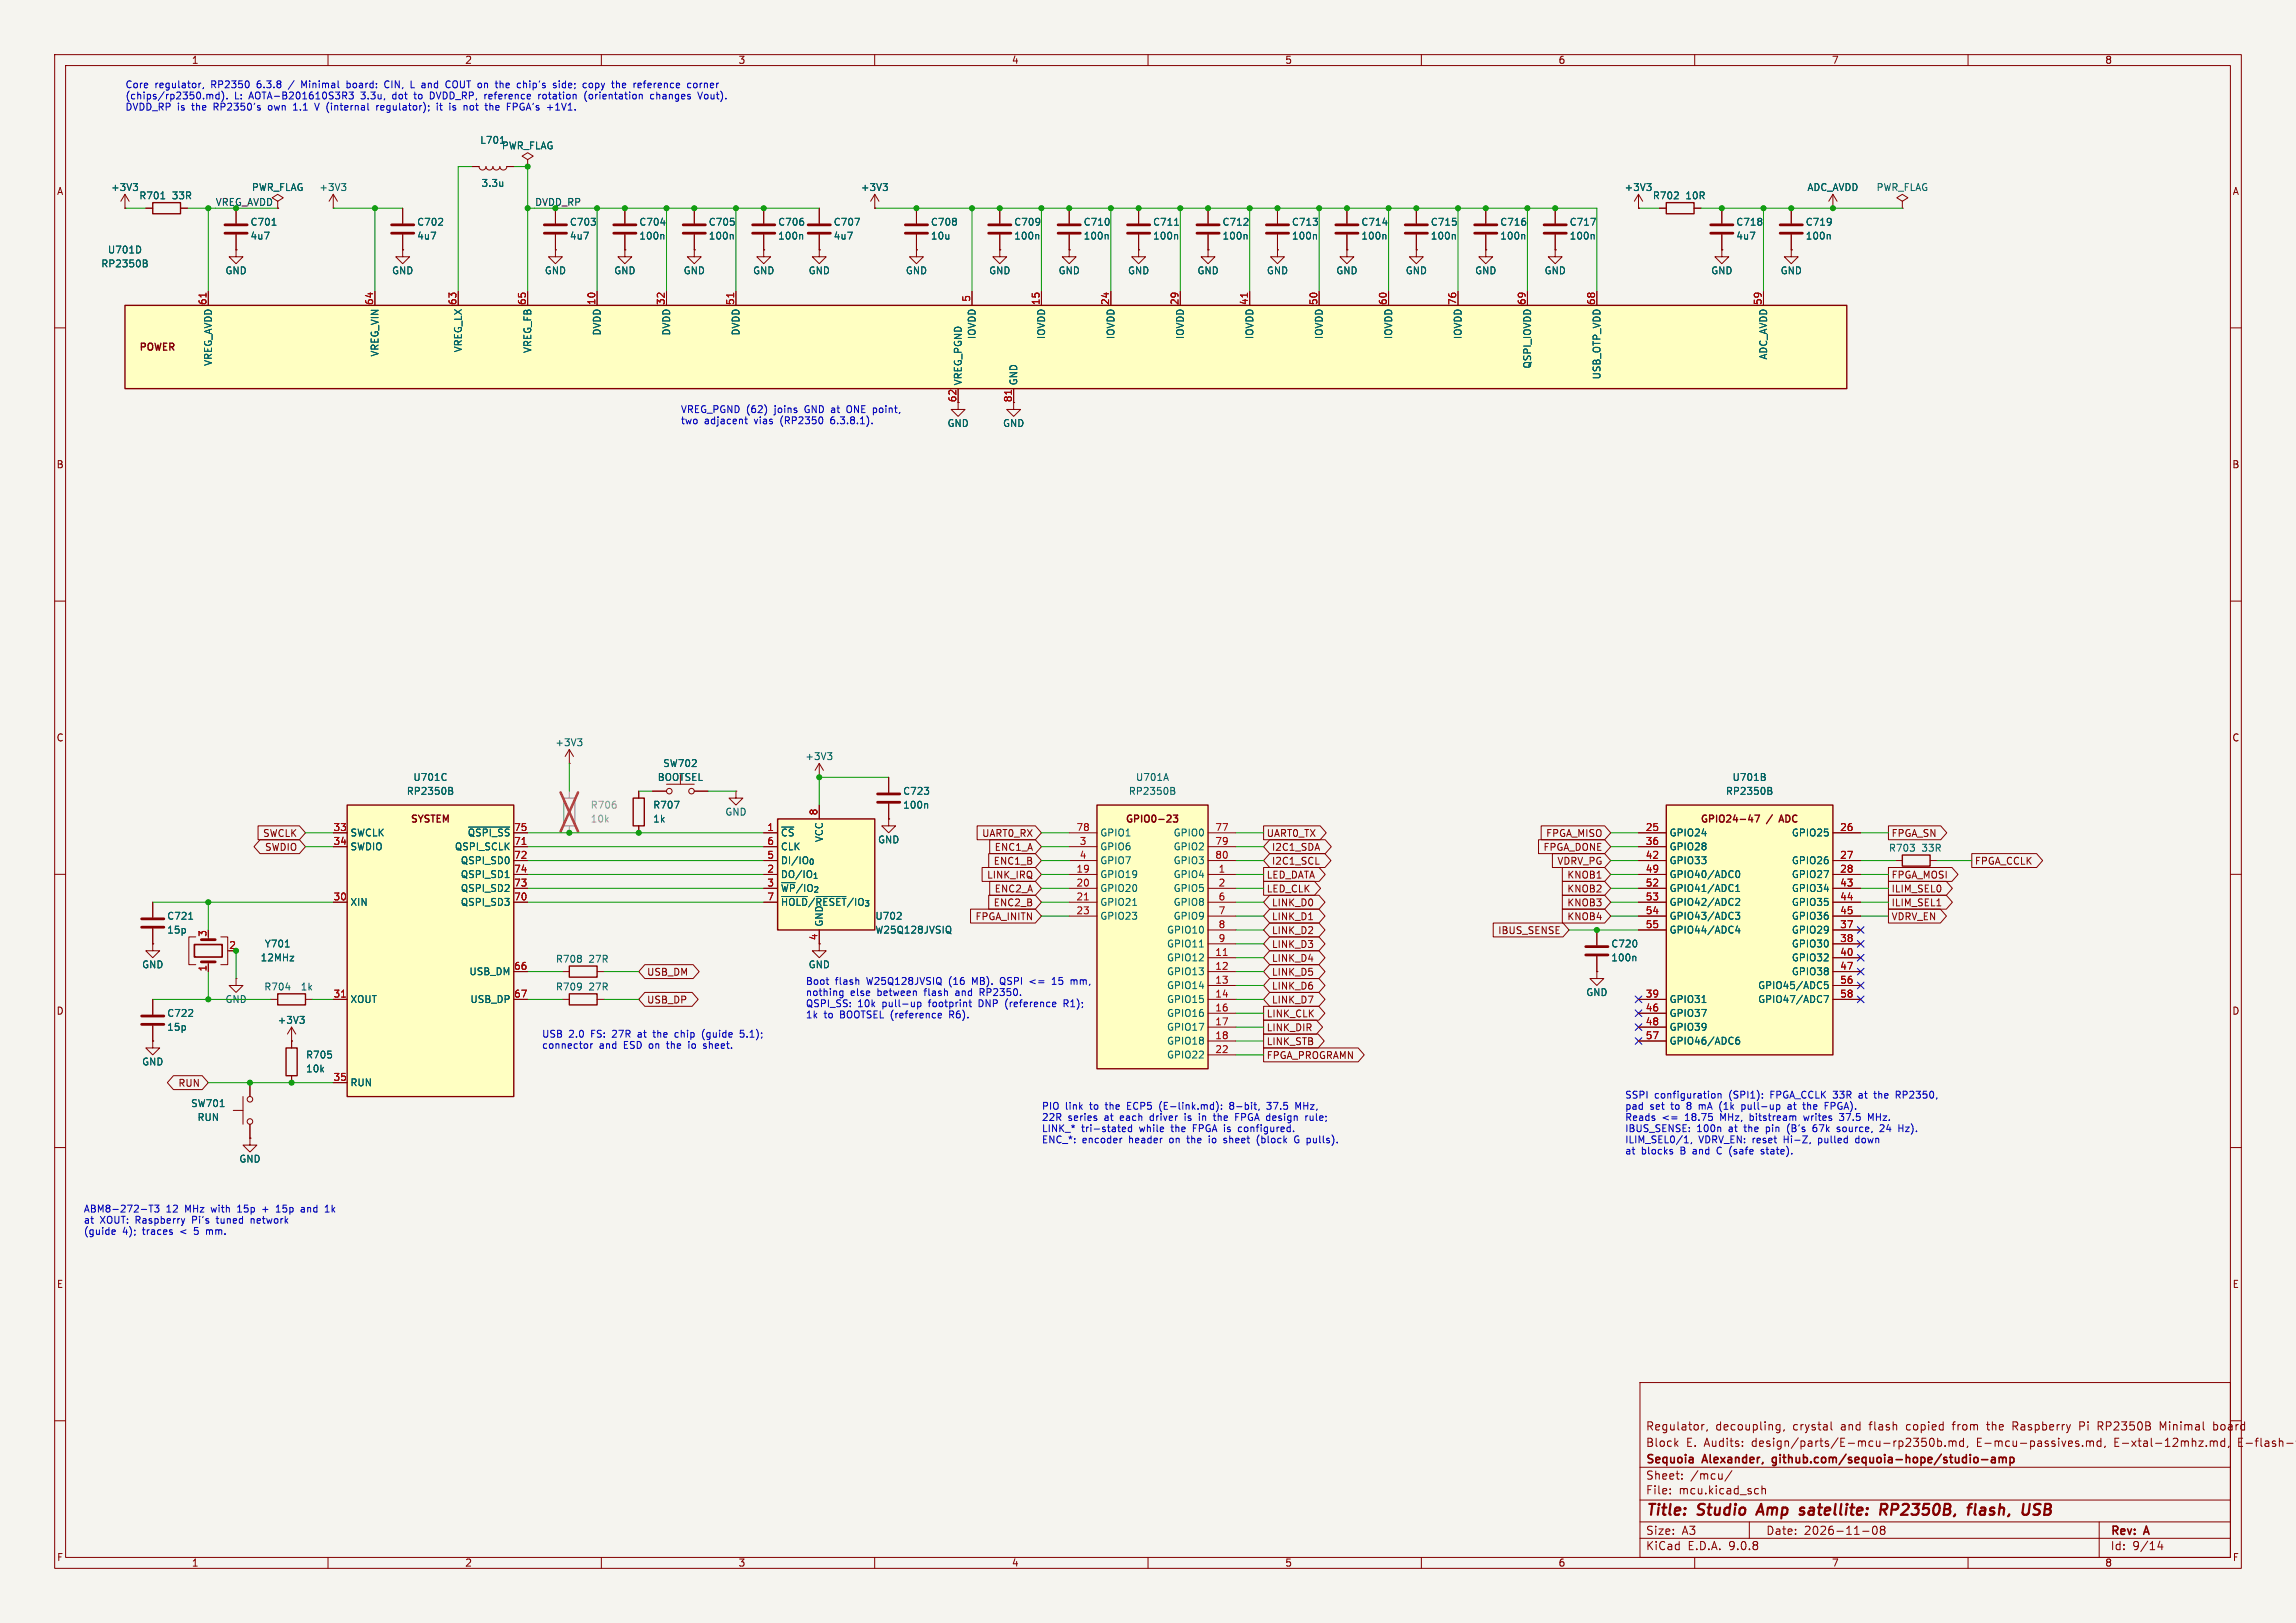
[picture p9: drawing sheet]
<svg xmlns="http://www.w3.org/2000/svg" width="420mm" height="297mm" viewBox="0 0 420 297" stroke-linecap="round" stroke-linejoin="round" font-family="sans-serif">
<defs><g id="words">
<g font-size="2.8" fill="#840000">
<text x="301" y="277.9">Title:</text>
<text x="310.6" y="277.9">Studio</text>
<text x="322.4" y="277.9">Amp</text>
<text x="330.9" y="277.9">satellite:</text>
<text x="346.4" y="277.9">RP2350B,</text>
<text x="363.3" y="277.9">flash,</text>
<text x="374" y="277.9">USB</text>
</g>
<g font-size="2.1" fill="#840000">
<text x="301" y="262">Regulator,</text>
<text x="313.8" y="262">decoupling,</text>
<text x="328" y="262">crystal</text>
<text x="336.9" y="262">and</text>
<text x="342.3" y="262">flash</text>
<text x="349.1" y="262">copied</text>
<text x="357.8" y="262">from</text>
<text x="364.2" y="262">the</text>
<text x="369" y="262">Raspberry</text>
<text x="381.4" y="262">Pi</text>
<text x="384.9" y="262">RP2350B</text>
<text x="396.4" y="262">Minimal</text>
<text x="406.4" y="262">board</text>
<text x="301" y="268.2">Sequoia</text>
<text x="301" y="265">Block</text>
<text x="308.4" y="265">E. Audits:</text>
<text x="311.6" y="268.2">Alexander,</text>
<text x="320.6" y="265">design/parts/E-mcu-rp2350b.md,</text>
<text x="324.9" y="268.2">github.com/sequoia-hope/studio-amp</text>
<text x="361.9" y="265">E-mcu-passives.md,</text>
<text x="387.2" y="265">E-xtal-12mhz.md,</text>
<text x="410" y="265">E-flash-w25</text>
<text x="301" y="273.7">File:</text>
<text x="301" y="271">Sheet:</text>
<text x="307.1" y="273.7">mcu.kicad_sch</text>
<text x="309.2" y="271">/mcu/</text>
<text x="301" y="281.1">Size:</text>
<text x="307.6" y="281.1">A3</text>
<text x="323" y="281.1">Date:</text>
<text x="330" y="281.1">2026-11-08</text>
<text x="386" y="281.3">Rev:</text>
<text x="392.4" y="281.3">A</text>
<text x="301" y="283.9">KiCad</text>
<text x="308.7" y="283.9">E.D.A.</text>
<text x="316.3" y="283.9">9.0.8</text>
<text x="386" y="283.9">Id:</text>
<text x="390.1" y="283.9">9/14</text>
</g>
<g font-size="1.8" fill="#840000">
<text x="35" y="11.9">1</text>
<text x="85" y="11.9">2</text>
<text x="135" y="11.9">3</text>
<text x="185" y="11.9">4</text>
<text x="235" y="11.9">5</text>
<text x="285" y="11.9">6</text>
<text x="335" y="11.9">7</text>
<text x="385" y="11.9">8</text>
<text x="10.3" y="35.9">A</text>
<text x="408.3" y="35.9">A</text>
<text x="25.4" y="64.5">POWER</text>
<text x="185.2" y="73.7" transform="rotate(-90 185.2 73.7)">81</text>
<text x="10.3" y="85.9">B</text>
<text x="408.2" y="85.9">B</text>
<text x="10.3" y="135.9">C</text>
<text x="408.2" y="135.9">C</text>
<text x="48" y="153.4">SWCLK</text>
<text x="48.4" y="155.9">SWDIO</text>
<text x="74.9" y="150.9">SYSTEM</text>
<text x="179.6" y="153.4">UART0_RX</text>
<text x="181.9" y="155.9">ENC1_A</text>
<text x="205.7" y="150.9">GPIO0-23</text>
<text x="231.6" y="153.4">UART0_TX</text>
<text x="232.6" y="155.9">I2C1_SDA</text>
<text x="282.2" y="155.9">FPGA_DONE</text>
<text x="282.7" y="153.4">FPGA_MISO</text>
<text x="310.9" y="150.9">GPIO24-47</text>
<text x="323.3" y="150.9">/</text>
<text x="326.1" y="150.9">ADC</text>
<text x="345.9" y="153.4">FPGA_SN</text>
<text x="180.5" y="161">LINK_IRQ</text>
<text x="181.7" y="158.4">ENC1_B</text>
<text x="231.6" y="161">LED_DATA</text>
<text x="232.6" y="158.4">I2C1_SCL</text>
<text x="284.8" y="158.4">VDRV_PG</text>
<text x="286.6" y="161">KNOB1</text>
<text x="345.9" y="161">FPGA_MOSI</text>
<text x="361.2" y="158.4">FPGA_CCLK</text>
<text x="181.7" y="166.1">ENC2_B</text>
<text x="181.9" y="163.5">ENC2_A</text>
<text x="231.6" y="163.5">LED_CLK</text>
<text x="232.6" y="166.1">LINK_D0</text>
<text x="286.6" y="166.1">KNOB3</text>
<text x="286.6" y="163.5">KNOB2</text>
<text x="345.9" y="163.5">ILIM_SEL0</text>
<text x="345.9" y="166.1">ILIM_SEL1</text>
<text x="178.3" y="168.6">FPGA_INITN</text>
<text x="232.6" y="168.6">LINK_D1</text>
<text x="232.6" y="173.7">LINK_D3</text>
<text x="232.6" y="171.1">LINK_D2</text>
<text x="274" y="171.1">IBUS_SENSE</text>
<text x="286.6" y="168.6">KNOB4</text>
<text x="345.9" y="168.6">VDRV_EN</text>
<text x="118.3" y="178.8">USB_DM</text>
<text x="232.6" y="176.2">LINK_D4</text>
<text x="232.6" y="178.8">LINK_D5</text>
<text x="10.3" y="185.9">D</text>
<text x="118.3" y="183.8">USB_DP</text>
<text x="232.6" y="181.3">LINK_D6</text>
<text x="232.6" y="183.8">LINK_D7</text>
<text x="408.2" y="185.9">D</text>
<text x="231.6" y="191.5">LINK_STB</text>
<text x="231.6" y="188.9">LINK_DIR</text>
<text x="231.6" y="186.4">LINK_CLK</text>
<text x="231.6" y="194">FPGA_PROGRAMN</text>
<text x="32.5" y="199.1">RUN</text>
<text x="10.3" y="235.9">E</text>
<text x="408.3" y="235.9">E</text>
<text x="10.3" y="285.9">F</text>
<text x="35" y="286.9">1</text>
<text x="85" y="286.9">2</text>
<text x="135" y="286.9">3</text>
<text x="185" y="286.9">4</text>
<text x="235" y="286.9">5</text>
<text x="285" y="286.9">6</text>
<text x="335" y="286.9">7</text>
<text x="385" y="286.9">8</text>
<text x="408.3" y="285.9">F</text>
</g>
<g font-size="1.8" fill="#0000c2">
<text x="22.9" y="16.3">Core</text>
<text x="28.3" y="16.3">regulator,</text>
<text x="38.7" y="16.3">RP2350</text>
<text x="47.3" y="16.3">6.3.8</text>
<text x="53.3" y="16.3">/</text>
<text x="55.8" y="16.3">Minimal</text>
<text x="64.3" y="16.3">board:</text>
<text x="71.5" y="16.3">CIN,</text>
<text x="76.4" y="16.3">L and</text>
<text x="83.3" y="16.3">COUT on</text>
<text x="92.8" y="16.3">the</text>
<text x="96.9" y="16.3">chip's</text>
<text x="103.7" y="16.3">side;</text>
<text x="109.4" y="16.3">copy</text>
<text x="114.9" y="16.3">the</text>
<text x="119" y="16.3">reference</text>
<text x="129.1" y="16.3">corner</text>
<text x="22.9" y="18.4">(chips/rp2350.md).</text>
<text x="22.9" y="20.4">DVDD_RP is</text>
<text x="35.2" y="20.4">the</text>
<text x="39.4" y="20.4">RP2350's</text>
<text x="42.9" y="18.4">L:</text>
<text x="45.7" y="18.4">AOTA-B201610S3R3</text>
<text x="49.6" y="20.4">own</text>
<text x="54.4" y="20.4">1.1</text>
<text x="58.6" y="20.4">V (internal</text>
<text x="66.3" y="18.4">3.3u,</text>
<text x="70.1" y="20.4">regulator);</text>
<text x="72.3" y="18.4">dot</text>
<text x="76.5" y="18.4">to</text>
<text x="79.5" y="18.4">DVDD_RP,</text>
<text x="81.4" y="20.4">it</text>
<text x="83.9" y="20.4">is</text>
<text x="86.7" y="20.4">not</text>
<text x="89.7" y="18.4">reference</text>
<text x="90.9" y="20.4">the</text>
<text x="95" y="20.4">FPGA's</text>
<text x="99.8" y="18.4">rotation</text>
<text x="102.6" y="20.4">+1V1.</text>
<text x="108.4" y="18.4">(orientation</text>
<text x="120.7" y="18.4">changes</text>
<text x="129.7" y="18.4">Vout).</text>
<text x="124.5" y="75.8">VREG_PGND (62)</text>
<text x="124.5" y="77.8">two</text>
<text x="128.8" y="77.8">adjacent</text>
<text x="138.1" y="77.8">vias</text>
<text x="141.8" y="75.8">joins</text>
<text x="143" y="77.8">(RP2350</text>
<text x="147.5" y="75.8">GND at</text>
<text x="152.4" y="77.8">6.3.8.1).</text>
<text x="155.6" y="75.8">ONE point,</text>
<text x="147.3" y="180.4">Boot</text>
<text x="147.3" y="182.5">nothing</text>
<text x="147.3" y="184.5">QSPI_SS:</text>
<text x="152.8" y="180.4">flash</text>
<text x="155.6" y="182.5">else</text>
<text x="156.9" y="184.5">10k</text>
<text x="158.7" y="180.4">W25Q128JVSIQ</text>
<text x="160.6" y="182.5">between</text>
<text x="161.5" y="184.5">pull-up</text>
<text x="169.4" y="182.5">flash</text>
<text x="170.2" y="184.5">footprint</text>
<text x="173.9" y="180.4">(16</text>
<text x="175.3" y="182.5">and</text>
<text x="178.3" y="180.4">MB).</text>
<text x="179.5" y="184.5">DNP</text>
<text x="179.9" y="182.5">RP2350.</text>
<text x="183.7" y="180.4">QSPI</text>
<text x="184.6" y="184.5">(reference</text>
<text x="189.2" y="180.4">&lt;=</text>
<text x="193.6" y="180.4">15</text>
<text x="195.5" y="184.5">R1);</text>
<text x="197.1" y="180.4">mm,</text>
<text x="99.1" y="190.1">USB</text>
<text x="104" y="190.1">2.0</text>
<text x="108.2" y="190.1">FS:</text>
<text x="112.3" y="190.1">27R</text>
<text x="117.2" y="190.1">at</text>
<text x="120.2" y="190.1">the</text>
<text x="124.3" y="190.1">chip</text>
<text x="129.5" y="190.1">(guide</text>
<text x="136.7" y="190.1">5.1);</text>
<text x="147.3" y="186.6">1k</text>
<text x="150.7" y="186.6">to</text>
<text x="153.8" y="186.6">BOOTSEL (reference</text>
<text x="174.1" y="186.6">R6).</text>
<text x="99.1" y="192.1">connector</text>
<text x="109.6" y="192.1">and</text>
<text x="114.2" y="192.1">ESD on</text>
<text x="122.5" y="192.1">the</text>
<text x="126.6" y="192.1">io</text>
<text x="129.5" y="192.1">sheet.</text>
<text x="190.5" y="203.3">PIO</text>
<text x="194.9" y="203.3">link</text>
<text x="199.5" y="203.3">to</text>
<text x="202.5" y="203.3">the</text>
<text x="206.7" y="203.3">ECP5</text>
<text x="212.7" y="203.3">(E-link.md):</text>
<text x="225.8" y="203.3">8-bit,</text>
<text x="232.9" y="203.3">37.5</text>
<text x="238.3" y="203.3">MHz,</text>
<text x="297.2" y="201.2">SSPI</text>
<text x="297.2" y="203.3">pad</text>
<text x="301.8" y="203.3">set</text>
<text x="302.6" y="201.2">configuration</text>
<text x="305.8" y="203.3">to</text>
<text x="308.9" y="203.3">8</text>
<text x="311.2" y="203.3">mA</text>
<text x="315.2" y="203.3">(1k</text>
<text x="316.4" y="201.2">(SPI1):</text>
<text x="319.4" y="203.3">pull-up</text>
<text x="324.2" y="201.2">FPGA_CCLK 33R</text>
<text x="328.1" y="203.3">at</text>
<text x="331.2" y="203.3">the</text>
<text x="335.3" y="203.3">FPGA).</text>
<text x="340.7" y="201.2">at</text>
<text x="343.8" y="201.2">the</text>
<text x="347.9" y="201.2">RP2350,</text>
<text x="190.5" y="205.3">22R</text>
<text x="190.5" y="207.4">LINK_*</text>
<text x="190.5" y="209.4">ENC_*:</text>
<text x="195.4" y="205.3">series</text>
<text x="197.8" y="207.4">tri-stated</text>
<text x="198" y="209.4">encoder</text>
<text x="202.2" y="205.3">at</text>
<text x="205.2" y="205.3">each</text>
<text x="206.6" y="209.4">header</text>
<text x="208.6" y="207.4">while</text>
<text x="210.8" y="205.3">driver</text>
<text x="214.2" y="209.4">on</text>
<text x="214.6" y="207.4">the</text>
<text x="217.4" y="205.3">is</text>
<text x="217.7" y="209.4">the</text>
<text x="218.7" y="207.4">FPGA is</text>
<text x="220.2" y="205.3">in</text>
<text x="221.8" y="209.4">io</text>
<text x="223.1" y="205.3">the</text>
<text x="224.7" y="209.4">sheet</text>
<text x="227.3" y="205.3">FPGA design</text>
<text x="227.4" y="207.4">configured.</text>
<text x="231" y="209.4">(block</text>
<text x="238.1" y="209.4">G pulls).</text>
<text x="240.5" y="205.3">rule;</text>
<text x="297.2" y="205.3">Reads</text>
<text x="297.2" y="207.4">IBUS_SENSE:</text>
<text x="297.2" y="209.4">ILIM_SEL0/1,</text>
<text x="304" y="205.3">&lt;=</text>
<text x="308.4" y="205.3">18.75</text>
<text x="310.4" y="207.4">100n</text>
<text x="310.7" y="209.4">VDRV_EN: reset</text>
<text x="315" y="205.3">MHz,</text>
<text x="316.3" y="207.4">at</text>
<text x="319.4" y="207.4">the</text>
<text x="320.6" y="205.3">bitstream</text>
<text x="323.5" y="207.4">pin</text>
<text x="326.6" y="209.4">Hi-Z,</text>
<text x="327.6" y="207.4">(B's</text>
<text x="330.7" y="205.3">writes</text>
<text x="332.5" y="207.4">67k</text>
<text x="333.1" y="209.4">pulled</text>
<text x="337.1" y="207.4">source,</text>
<text x="337.4" y="205.3">37.5</text>
<text x="340.1" y="209.4">down</text>
<text x="342.8" y="205.3">MHz.</text>
<text x="345.2" y="207.4">24</text>
<text x="348.8" y="207.4">Hz).</text>
<text x="297.2" y="211.5">at</text>
<text x="300.2" y="211.5">blocks</text>
<text x="307.5" y="211.5">B</text>
<text x="309.9" y="211.5">and</text>
<text x="314.6" y="211.5">C (safe</text>
<text x="323" y="211.5">state).</text>
<text x="15.2" y="222.1">ABM8-272-T3</text>
<text x="15.2" y="224.1">at</text>
<text x="15.2" y="226.2">(guide</text>
<text x="18.3" y="224.1">XOUT: Raspberry</text>
<text x="22.4" y="226.2">4);</text>
<text x="26.2" y="226.2">traces</text>
<text x="30.4" y="222.1">12</text>
<text x="33.3" y="226.2">&lt;</text>
<text x="34" y="222.1">MHz</text>
<text x="35.4" y="224.1">Pi's</text>
<text x="36" y="226.2">5</text>
<text x="38.4" y="226.2">mm.</text>
<text x="39" y="222.1">with</text>
<text x="40.1" y="224.1">tuned</text>
<text x="43.9" y="222.1">15p</text>
<text x="46.6" y="224.1">network</text>
<text x="48.7" y="222.1">+</text>
<text x="51.4" y="222.1">15p</text>
<text x="56.2" y="222.1">and</text>
<text x="60.8" y="222.1">1k</text>
</g>
<g font-size="1.8" fill="#006464">
<text x="87.7" y="26.5">L701</text>
<text x="91.7" y="27.5">PWR_FLAG</text>
<text x="20.2" y="35.2">+3V3</text>
<text x="46" y="35.2">PWR_FLAG</text>
<text x="58.3" y="35.2">+3V3</text>
<text x="88" y="34.4">3.3u</text>
<text x="157.4" y="35.2">+3V3</text>
<text x="297.1" y="35.2">+3V3</text>
<text x="330.5" y="35.2">ADC_AVDD</text>
<text x="343.2" y="35.2">PWR_FLAG</text>
<text x="25.4" y="36.7">R701</text>
<text x="31.3" y="36.7">33R</text>
<text x="45.7" y="41.5">C701</text>
<text x="76.2" y="41.5">C702</text>
<text x="104.1" y="41.5">C703</text>
<text x="116.8" y="41.5">C704</text>
<text x="129.5" y="41.5">C705</text>
<text x="142.2" y="41.5">C706</text>
<text x="152.4" y="41.5">C707</text>
<text x="170.2" y="41.5">C708</text>
<text x="185.4" y="41.5">C709</text>
<text x="198.1" y="41.5">C710</text>
<text x="210.8" y="41.5">C711</text>
<text x="223.5" y="41.5">C712</text>
<text x="236.2" y="41.5">C713</text>
<text x="248.9" y="41.5">C714</text>
<text x="261.6" y="41.5">C715</text>
<text x="274.3" y="41.5">C716</text>
<text x="287" y="41.5">C717</text>
<text x="302.2" y="36.7">R702</text>
<text x="308.2" y="36.7">10R</text>
<text x="317.5" y="41.5">C718</text>
<text x="330.2" y="41.5">C719</text>
<text x="19.6" y="46.6">U701D</text>
<text x="45.7" y="44">4u7</text>
<text x="76.2" y="44">4u7</text>
<text x="104.1" y="44">4u7</text>
<text x="116.8" y="44">100n</text>
<text x="129.5" y="44">100n</text>
<text x="142.2" y="44">100n</text>
<text x="152.4" y="44">4u7</text>
<text x="170.2" y="44">10u</text>
<text x="185.4" y="44">100n</text>
<text x="198.1" y="44">100n</text>
<text x="210.8" y="44">100n</text>
<text x="223.5" y="44">100n</text>
<text x="236.2" y="44">100n</text>
<text x="248.9" y="44">100n</text>
<text x="261.6" y="44">100n</text>
<text x="274.3" y="44">100n</text>
<text x="287" y="44">100n</text>
<text x="317.5" y="44">4u7</text>
<text x="330.2" y="44">100n</text>
<text x="18.4" y="49.1">RP2350B</text>
<text x="41.1" y="50.4">GND</text>
<text x="71.6" y="50.4">GND</text>
<text x="99.6" y="50.4">GND</text>
<text x="112.3" y="50.4">GND</text>
<text x="125" y="50.4">GND</text>
<text x="137.7" y="50.4">GND</text>
<text x="147.8" y="50.4">GND</text>
<text x="165.6" y="50.4">GND</text>
<text x="180.8" y="50.4">GND</text>
<text x="193.5" y="50.4">GND</text>
<text x="206.2" y="50.4">GND</text>
<text x="218.9" y="50.4">GND</text>
<text x="231.6" y="50.4">GND</text>
<text x="244.3" y="50.4">GND</text>
<text x="257" y="50.4">GND</text>
<text x="269.7" y="50.4">GND</text>
<text x="282.4" y="50.4">GND</text>
<text x="312.9" y="50.4">GND</text>
<text x="325.6" y="50.4">GND</text>
<text x="69.4" y="65.4" transform="rotate(-90 69.4 65.4)">VREG_VIN</text>
<text x="84.7" y="64.6" transform="rotate(-90 84.7 64.6)">VREG_LX</text>
<text x="97.4" y="64.7" transform="rotate(-90 97.4 64.7)">VREG_FB</text>
<text x="110.1" y="61.5" transform="rotate(-90 110.1 61.5)">DVDD</text>
<text x="122.8" y="61.5" transform="rotate(-90 122.8 61.5)">DVDD</text>
<text x="135.5" y="61.5" transform="rotate(-90 135.5 61.5)">DVDD</text>
<text x="178.7" y="62.2" transform="rotate(-90 178.7 62.2)">IOVDD</text>
<text x="191.4" y="62.2" transform="rotate(-90 191.4 62.2)">IOVDD</text>
<text x="204.1" y="62.2" transform="rotate(-90 204.1 62.2)">IOVDD</text>
<text x="216.8" y="62.2" transform="rotate(-90 216.8 62.2)">IOVDD</text>
<text x="229.5" y="62.2" transform="rotate(-90 229.5 62.2)">IOVDD</text>
<text x="242.2" y="62.2" transform="rotate(-90 242.2 62.2)">IOVDD</text>
<text x="254.9" y="62.2" transform="rotate(-90 254.9 62.2)">IOVDD</text>
<text x="267.6" y="62.2" transform="rotate(-90 267.6 62.2)">IOVDD</text>
<text x="323.4" y="65.9" transform="rotate(-90 323.4 65.9)">ADC_AVDD</text>
<text x="39" y="67.1" transform="rotate(-90 39 67.1)">VREG_AVDD</text>
<text x="176.1" y="70.6" transform="rotate(-90 176.1 70.6)">VREG_PGND</text>
<text x="186.3" y="70.6" transform="rotate(-90 186.3 70.6)">GND</text>
<text x="280.3" y="67.5" transform="rotate(-90 280.3 67.5)">QSPI_IOVDD</text>
<text x="293" y="69.5" transform="rotate(-90 293 69.5)">USB_OTP_VDD</text>
<text x="173.2" y="78.3">GND</text>
<text x="183.4" y="78.3">GND</text>
<text x="101.5" y="136.8">+3V3</text>
<text x="75.5" y="143.1">U701C</text>
<text x="120.2" y="143.1">BOOTSEL</text>
<text x="121.2" y="140.6">SW702</text>
<text x="147.2" y="139.3">+3V3</text>
<text x="207.7" y="143.1">U701A</text>
<text x="316.8" y="143.1">U701B</text>
<text x="74.3" y="145.6">RP2350B</text>
<text x="119.4" y="148.2">R707</text>
<text x="132.6" y="149.5">GND</text>
<text x="165.1" y="145.6">C723</text>
<text x="165.1" y="148.2">100n</text>
<text x="206.4" y="145.6">RP2350B</text>
<text x="315.6" y="145.6">RP2350B</text>
<text x="64" y="153.3">SWCLK</text>
<text x="64" y="155.8">SWDIO</text>
<text x="83.1" y="155.8">QSPI_SCLK</text>
<text x="85.5" y="153.3">~{QSPI_SS}</text>
<text x="119.4" y="150.7">1k</text>
<text x="142.7" y="153.3">~{CS}</text>
<text x="142.7" y="155.8">CLK</text>
<text x="150.7" y="154.2" transform="rotate(-90 150.7 154.2)">VCC</text>
<text x="160.5" y="154.5">GND</text>
<text x="201.2" y="153.3">GPIO1</text>
<text x="201.2" y="155.8">GPIO6</text>
<text x="214.6" y="153.3">GPIO0</text>
<text x="214.6" y="155.8">GPIO2</text>
<text x="305.3" y="153.3">GPIO24</text>
<text x="305.3" y="155.8">GPIO28</text>
<text x="327.7" y="153.3">GPIO25</text>
<text x="84.2" y="158.3">QSPI_SD0</text>
<text x="84.2" y="160.9">QSPI_SD1</text>
<text x="142.7" y="158.3">DI/IO_{0}</text>
<text x="142.7" y="160.9">DO/IO_{1}</text>
<text x="201.2" y="158.3">GPIO7</text>
<text x="201.2" y="160.9">GPIO19</text>
<text x="214.6" y="158.3">GPIO3</text>
<text x="214.6" y="160.9">GPIO4</text>
<text x="305.3" y="158.3">GPIO33</text>
<text x="305.3" y="160.9">GPIO40/ADC0</text>
<text x="327.7" y="158.3">GPIO26</text>
<text x="327.7" y="160.9">GPIO27</text>
<text x="345.4" y="156.1">R703</text>
<text x="351.4" y="156.1">33R</text>
<text x="64" y="166">XIN</text>
<text x="84.2" y="163.4">QSPI_SD2</text>
<text x="84.2" y="166">QSPI_SD3</text>
<text x="142.7" y="163.4">~{WP}/IO_{2}</text>
<text x="142.7" y="166">~{HOLD}/~{RESET}/IO_{3}</text>
<text x="201.2" y="163.4">GPIO20</text>
<text x="201.2" y="166">GPIO21</text>
<text x="214.6" y="163.4">GPIO5</text>
<text x="214.6" y="166">GPIO8</text>
<text x="305.3" y="163.4">GPIO41/ADC1</text>
<text x="305.3" y="166">GPIO42/ADC2</text>
<text x="327.7" y="163.4">GPIO34</text>
<text x="327.7" y="166">GPIO35</text>
<text x="30.5" y="168.5">C721</text>
<text x="30.5" y="171">15p</text>
<text x="48.3" y="173.6">Y701</text>
<text x="150.7" y="169.7" transform="rotate(-90 150.7 169.7)">GND</text>
<text x="160" y="168.5">U702</text>
<text x="160" y="171">W25Q128JVSIQ</text>
<text x="201.2" y="168.5">GPIO23</text>
<text x="213.4" y="171">GPIO10</text>
<text x="213.4" y="173.6">GPIO11</text>
<text x="214.6" y="168.5">GPIO9</text>
<text x="294.6" y="173.6">C720</text>
<text x="305.3" y="168.5">GPIO43/ADC3</text>
<text x="305.3" y="171">GPIO44/ADC4</text>
<text x="327.7" y="168.5">GPIO36</text>
<text x="327.7" y="171">GPIO29</text>
<text x="327.7" y="173.6">GPIO30</text>
<text x="25.9" y="177.4">GND</text>
<text x="47.6" y="176.1">12MHz</text>
<text x="85.8" y="178.7">USB_DM</text>
<text x="101.6" y="176.4">R708</text>
<text x="107.5" y="176.4">27R</text>
<text x="147.8" y="177.4">GND</text>
<text x="213.4" y="176.1">GPIO12</text>
<text x="213.4" y="178.7">GPIO13</text>
<text x="294.6" y="176.1">100n</text>
<text x="327.7" y="176.1">GPIO32</text>
<text x="327.7" y="178.7">GPIO38</text>
<text x="41.1" y="183.7">GND</text>
<text x="48.2" y="181.5">R704</text>
<text x="54.9" y="181.5">1k</text>
<text x="64" y="183.7">XOUT</text>
<text x="86" y="183.7">USB_DP</text>
<text x="101.6" y="181.5">R709</text>
<text x="107.5" y="181.5">27R</text>
<text x="213.4" y="181.2">GPIO14</text>
<text x="213.4" y="183.7">GPIO15</text>
<text x="290.1" y="182.5">GND</text>
<text x="305.3" y="183.7">GPIO31</text>
<text x="321.5" y="181.2">GPIO45/ADC5</text>
<text x="321.5" y="183.7">GPIO47/ADC7</text>
<text x="30.5" y="186.3">C722</text>
<text x="30.5" y="188.8">15p</text>
<text x="50.7" y="187.6">+3V3</text>
<text x="213.4" y="186.3">GPIO16</text>
<text x="213.4" y="188.8">GPIO17</text>
<text x="213.4" y="191.4">GPIO18</text>
<text x="305.3" y="186.3">GPIO37</text>
<text x="305.3" y="188.8">GPIO39</text>
<text x="305.3" y="191.4">GPIO46/ADC6</text>
<text x="25.9" y="195.2">GND</text>
<text x="55.9" y="193.9">R705</text>
<text x="55.9" y="196.4">10k</text>
<text x="213.4" y="193.9">GPIO22</text>
<text x="34.9" y="202.8">SW701</text>
<text x="64" y="199">RUN</text>
<text x="36" y="205.3">RUN</text>
<text x="43.7" y="213">GND</text>
</g>
<g font-size="1.8" fill="#009600">
<text x="39.4" y="37.8">VREG_AVDD</text>
<text x="97.8" y="37.8">DVDD_RP</text>
</g>
<g font-size="1.8" fill="#a90000">
<text x="37.8" y="55.9" transform="rotate(-90 37.8 55.9)">61</text>
<text x="68.3" y="55.9" transform="rotate(-90 68.3 55.9)">64</text>
<text x="83.6" y="55.9" transform="rotate(-90 83.6 55.9)">63</text>
<text x="96.3" y="55.9" transform="rotate(-90 96.3 55.9)">65</text>
<text x="109" y="55.9" transform="rotate(-90 109 55.9)">10</text>
<text x="121.7" y="55.9" transform="rotate(-90 121.7 55.9)">32</text>
<text x="134.4" y="55.9" transform="rotate(-90 134.4 55.9)">51</text>
<text x="177.5" y="55.3" transform="rotate(-90 177.5 55.3)">5</text>
<text x="190.2" y="55.9" transform="rotate(-90 190.2 55.9)">15</text>
<text x="202.9" y="55.9" transform="rotate(-90 202.9 55.9)">24</text>
<text x="215.6" y="55.9" transform="rotate(-90 215.6 55.9)">29</text>
<text x="228.3" y="55.9" transform="rotate(-90 228.3 55.9)">41</text>
<text x="241" y="55.9" transform="rotate(-90 241 55.9)">50</text>
<text x="253.7" y="55.9" transform="rotate(-90 253.7 55.9)">60</text>
<text x="266.4" y="55.9" transform="rotate(-90 266.4 55.9)">76</text>
<text x="279.1" y="55.9" transform="rotate(-90 279.1 55.9)">69</text>
<text x="291.8" y="55.9" transform="rotate(-90 291.8 55.9)">68</text>
<text x="322.3" y="55.9" transform="rotate(-90 322.3 55.9)">59</text>
<text x="175" y="73.7" transform="rotate(-90 175 73.7)">62</text>
<text x="149.6" y="149.3" transform="rotate(-90 149.6 149.3)">8</text>
<text x="60.9" y="152.1">33</text>
<text x="60.9" y="154.7">34</text>
<text x="93.9" y="152.1">75</text>
<text x="93.9" y="154.7">71</text>
<text x="140.3" y="152.1">1</text>
<text x="140.3" y="154.7">6</text>
<text x="196.8" y="152.1">78</text>
<text x="197.4" y="154.7">3</text>
<text x="222.2" y="152.1">77</text>
<text x="222.2" y="154.7">79</text>
<text x="300.9" y="152.1">25</text>
<text x="300.9" y="154.7">36</text>
<text x="336.5" y="152.1">26</text>
<text x="93.9" y="157.2">72</text>
<text x="93.9" y="159.8">74</text>
<text x="140.3" y="157.2">5</text>
<text x="140.3" y="159.8">2</text>
<text x="196.8" y="159.8">19</text>
<text x="197.4" y="157.2">4</text>
<text x="222.2" y="157.2">80</text>
<text x="222.8" y="159.8">1</text>
<text x="300.9" y="157.2">42</text>
<text x="300.9" y="159.8">49</text>
<text x="336.5" y="157.2">27</text>
<text x="336.5" y="159.8">28</text>
<text x="60.9" y="164.8">30</text>
<text x="93.9" y="162.3">73</text>
<text x="93.9" y="164.8">70</text>
<text x="140.3" y="162.3">3</text>
<text x="140.3" y="164.8">7</text>
<text x="196.8" y="162.3">20</text>
<text x="196.8" y="164.8">21</text>
<text x="196.8" y="167.4">23</text>
<text x="222.8" y="162.3">2</text>
<text x="222.8" y="164.8">6</text>
<text x="222.8" y="167.4">7</text>
<text x="300.9" y="162.3">52</text>
<text x="300.9" y="164.8">53</text>
<text x="300.9" y="167.4">54</text>
<text x="336.5" y="162.3">43</text>
<text x="336.5" y="164.8">44</text>
<text x="336.5" y="167.4">45</text>
<text x="37.8" y="171.5" transform="rotate(-90 37.8 171.5)">3</text>
<text x="41.8" y="173.7">2</text>
<text x="149.6" y="172.2" transform="rotate(-90 149.6 172.2)">4</text>
<text x="222.8" y="169.9">8</text>
<text x="222.8" y="172.5">9</text>
<text x="300.9" y="169.9">55</text>
<text x="336.5" y="169.9">37</text>
<text x="336.5" y="172.5">38</text>
<text x="37.8" y="177.9" transform="rotate(-90 37.8 177.9)">1</text>
<text x="93.9" y="177.5">66</text>
<text x="222.2" y="175">11</text>
<text x="222.2" y="177.5">12</text>
<text x="336.5" y="175">40</text>
<text x="336.5" y="177.5">47</text>
<text x="60.9" y="182.6">31</text>
<text x="93.9" y="182.6">67</text>
<text x="222.2" y="180.1">13</text>
<text x="222.2" y="182.6">14</text>
<text x="222.2" y="185.2">16</text>
<text x="300.9" y="182.6">39</text>
<text x="300.9" y="185.2">46</text>
<text x="336.5" y="180.1">56</text>
<text x="336.5" y="182.6">58</text>
<text x="222.2" y="187.7">17</text>
<text x="222.2" y="190.2">18</text>
<text x="300.9" y="187.7">48</text>
<text x="300.9" y="190.2">57</text>
<text x="60.9" y="197.9">35</text>
<text x="222.2" y="192.8">22</text>
</g>
<g font-size="1.8" fill="#939391">
<text x="108" y="148.2">R706</text>
<text x="108" y="150.7">10k</text>
</g>
</g></defs>
<path d="M0 0h420v297h-420z" fill="#f5f4ef" stroke="#f5f4ef" stroke-width=".18"/>
<g fill="none" stroke="#840000" stroke-width=".18">
<path d="M10 10h400v277h-400zM12 12h396v273h-396zM60 10v2M110 10v2M160 10v2M210 10v2M260 10v2M310 10v2M360 10v2M10 60h2M408 60h2M10 110h2"/>
<path d="M408 110h2M10 160h2M162.6 149.9v1.2h1.2l-1.2 1.3-1.3-1.3h1.3M162.6 149.9h.1M162.6 142.2v2.8M162.6 147.1v2.8M408 160h2M102.9 177.8h1.2M109.2 177.8h1.3M292.1 170.2v2.8M292.1 175v2.8M10 210h2"/>
<path d="M408 210h2M300 253h108v32h-108zM10 260h2M300 278.5h108M300 274.5h108M300 268.5h108M305.5 273.2v.2M305.5 272.5v.1M306.5 264.1l.4 .6M306.9 263.7l-.5 .6M307.7 270.5v.2M307.7 269.8v.1"/>
<path d="M311.3 260.7v1M311.7 260.7l-.3 .1-.1 .2M312.3 261.6l-.1 .3M316.8 269.1l-1.3 1.9M318.7 264.5v.2M318.7 263.8v.1M320 278.5v3M321.2 272.4l.5 .1M321.7 273.3l-.5 .1M322.3 272.5l.2-.1 .4 .1v.9M322.3 271.9v1.5M325 260.8h.6"/>
<path d="M325 261.6h.6M325.6 260.7v1.2l-.3 .3-.4-.1M326.4 261.6l-.2 .3M334.9 260.2v1.3l.3 .2M342.7 279.4l.2-.1a.8 .8 0 0 1 .5 .7 .8 .8 0 0 1-.5 .8l-.2-.2-.2-.4zM344.2 279.9l-.3-.3 .3-.3 .5 .1 .1 .2-.3 .3M344.2 279.9l-.3 .3 .1 .4 .2 .2 .5-.1 .1-.2-.1-.4-.2-.2M344.2 279.9h.3M352.3 263.2h-.7l-.1 .7 .2-.1h.5l.2 .2-.1 .5-.2 .2-.6-.2M353.1 263.3l.2-.1a.8 .8 0 0 1 .5 .7 .8 .8 0 0 1-.5 .8l-.2-.2-.2-.4zM354.4 263.8l.5-.1 .3 .3v.4l-.2 .2h-.6M354.4 263.2v1.5"/>
<path d="M355.8 264.5v.2M356.5 263.8l.4-.1 .3 .2M356.5 263.7v1M357.2 263.9l.2-.2 .3 .1 .1 .9M357.2 263.9v.8M359.2 263.8l-.5-.1-.3 .3v.4l.2 .2h.6M359.2 263.2v1.5M359.9 264.6l-.1 .3M363.4 260.7h.5M368.2 261h.6M368.8 260.2h-.6v1.5M380.4 261h.6"/>
<path d="M381 260.2h-.6v1.5M381.7 263.8l.4-.1 .2 .2M381.7 263.7v1M382.3 263.9l.2-.2 .4 .1v.9M382.3 263.9v.8M383.8 260.2h.6M383.8 261h.6M384 278.5v6.5M384.2 261l.5 .7M384.3 263.8l-.4-.1-.3 .3v.4l.1 .2h.6M384.3 263.2v1.5M385.1 264.6l-.2 .3"/>
<path d="M396.2 260.2l-.5 1.1-.5-1.1v1.5M404.3 263.8l.4-.1 .2 .2M404.3 263.7v1M404.9 263.9l.3-.2 .3 .1 .1 .9M404.9 263.9v.8M404.9 260.2v1.5M404.9 260.8l.5-.1 .3 .3v.4l-.2 .2h-.6M406.9 263.8l-.4-.1-.3 .3v.4l.2 .2h.5M406.9 263.2v1.5M407.7 264.6l-.1 .3M60 285v2M110 285v2"/>
<path d="M160 285v2M210 285v2M260 285v2M300 281.5h108M310 285v2M340.7 280.2h1.2M360 285v2M395.1 282l-.4 1.1h1M395.4 282.6v1"/>
</g>
<path d="M322.2 275.2l-1 2M329.5 276.5l.5 .1v.3l-.3 .3h-.4M329.6 275.9l.5 .1M344 276.3h.8a.55 .55 0 0 0 .4-.5 .55 .55 0 0 0-.3-.6h-.7l-.3 2M344.5 276.3l.5 .9M359.9 275.9h.7M360.7 275.2l-.4 .1-.1 .2-.2 1.7M361.4 275.2l-.2 1.7 .2 .3M362.5 275.9l-.2 .1M363 276.4h-.5a.4 .4 0 0 0-.4 .4 .4 .4 0 0 0 .3 .4h.5M373.3 275.3a.85 .85 0 0 0-1.1 .1 .45 .45 0 0 0 .2 .8l.4 .1a.49 .49 0 0 1 .3 .5 .49 .49 0 0 1-.4 .4l-.8-.1" fill="none" stroke="#840000" stroke-width=".4"/>
<path d="M324.3 266.8v.7M362.5 267.1h1.1M364.3 266.8h.6l.1 .9M365 267l-.5 .1a.29 .29 0 0 0-.3 .3 .29 .29 0 0 0 .3 .3l.5-.1M365.7 266.8l.4-.1 .2 .2M365.7 266.7v1M366.3 266.9l.2-.2 .4 .1 .1 .9M366.3 266.9v.8M367.7 266.8l.4-.1 .3 .3v.4l-.1 .2h-.6M367.7 266.7v1.5" fill="none" stroke="#840000" stroke-width=".3"/>
<path d="M160.5 145.3h4.1M160.5 146.8h4.1M290.1 173.2h4M290.1 174.8h4" fill="none" stroke="#840000" stroke-width=".51"/>
<path d="M169.5 147.1l.2 .1v.7M299 175l.2 .2v.6" fill="none" stroke="#006464" stroke-width=".18"/>
<path d="M104.1 176.8h5.1v2h-5.1z" fill="none" stroke="#840000" stroke-width=".25"/>
<path d="M142.2 149.9h17.8v20.3h-17.8z" fill="#ffffc2"/>
<path d="M115.8 146.1h2.1v5h-2.1zM142.2 149.9h17.8v20.3h-17.8zM348 156.5h5.1v2h-5.1zM104.1 181.9h5.1v2h-5.1z" fill="none" stroke="#840000" stroke-width=".25"/>
<g fill="none" stroke="#840000" stroke-width=".18">
<path d="M139.7 38.1v2.8M149.9 38.1v2.8M160 38.1h.1M160 35.6l-.7 1.2M160 35.6l.8 1.2M160 35.6v2.5M182.9 38.1v2.8M208.3 38.1v2.8M233.7 38.1v2.8M246.4 38.1v2.8M259.1 38.1v2.8M271.8 38.1v2.8"/>
<path d="M101.6 45.7v1.3h1.3l-1.3 1.3-1.3-1.3h1.3M101.6 45.7h.1M139.7 42.9v2.8M149.9 42.9v2.8M182.9 45.7v1.3h1.2l-1.2 1.3-1.3-1.3h1.3M182.9 45.7h.1M182.9 42.9v2.8M208.3 45.7v1.3h1.2l-1.2 1.3-1.3-1.3h1.3M208.3 45.7h.1M208.3 42.9v2.8M233.7 45.7v1.3h1.2l-1.2 1.3-1.3-1.3h1.3M233.7 45.7h.1"/>
<path d="M233.7 42.9v2.8M246.4 45.7v1.3h1.2l-1.2 1.3-1.3-1.3h1.3M246.4 45.7h.1M246.4 42.9v2.8M259.1 45.7v1.3h1.2l-1.2 1.3-1.3-1.3h1.3M259.1 45.7h.1M259.1 42.9v2.8M271.8 42.9v2.8M185.4 73.7v1.2h1.3l-1.3 1.3-1.3-1.3h1.3M104.1 139.7h.1M104.1 137.2l-.7 1.2M104.1 137.2l.8 1.2"/>
<path d="M104.1 137.2v2.5M149.9 139.7v2.5M149.9 139.7l-.8 1.3M149.9 139.7l.7 1.3M116.8 144.8v1.3M116.8 151.1v1.3M119.4 144.8h2.5M121.9 143.5h5.1M127 144.8h2.5M134.6 144.8v1.3h1.3l-1.3 1.2-1.3-1.2h1.3M134.6 144.8h.1M139.7 152.4h2.5"/>
<path d="M139.7 154.9h2.5M139.7 157.5h2.5M149.9 142.2h.1M149.9 147.3v2.6M346.7 157.5h1.3M353.1 157.5h1.2M139.7 160h2.5M139.7 162.6h2.5M139.7 165.1h2.5M149.9 170.2v3.8h1.2l-1.2 1.3-1.3-1.3h1.3M45.7 198.1v2.6M102.9 182.9h1.2"/>
<path d="M109.2 182.9h1.3M42.7 203.2h1.7M44.4 200.7v5M45.7 208.3v1.3h1.3l-1.3 1.2-1.3-1.2h1.3M45.7 208.3h.1M45.7 205.7v2.6"/>
<circle cx="122.4" cy="144.8" r=".51"/>
<circle cx="126.5" cy="144.8" r=".51"/>
<circle cx="45.7" cy="201.2" r=".51"/>
<circle cx="45.7" cy="205.2" r=".51"/>
</g>
<g fill="none" stroke="#006464" stroke-width=".18">
<path d="M156.4 39.9h.8l-.5 1.3M161.5 33.6h.8l-.4 .5M162.1 34.1l.2 .2v.3l-.2 .3M146.6 42.9l.2 .2v.7M189.8 42.9l.2 .2v.7M214.9 41.2h.7M215.2 42.9l.2 .2v.7M240.6 42.9l.2 .2v.7M253 40.8h.7M253.3 42.9l.2 .2v.7M266 42.9l.2 .2v.7M278.7 42.9l.2 .2v.7"/>
<path d="M105.7 135.2h.7l-.4 .5M106.2 135.7l.2 .2v.3l-.2 .3M151.4 137.7h.8l-.5 .5M151.9 138.2l.3 .3v.3l-.3 .2M123.4 146.6h.8l-.5 1.3M143 164.1h4.7M149.3 164.1h5.5M164.1 168.2h.7M164.8 167.1v.4M173.6 170.5l.4 .4M173.6 169.5l.1 .1a.81 .81 0 0 1-.1 1.2M40.3 202.5h.7"/>
</g>
<g fill="none" stroke="#840000" stroke-width=".51">
<path d="M137.7 41.1h4M137.7 42.7h4M147.8 41.1h4.1M147.8 42.7h4.1M180.8 41.1h4.1M180.8 42.7h4.1M206.2 41.1h4.1M206.2 42.7h4.1M231.6 41.1h4.1M231.6 42.7h4.1M244.3 41.1h4.1M244.3 42.7h4.1"/>
<path d="M257 41.1h4.1M257 42.7h4.1M269.7 41.1h4.1M269.7 42.7h4.1"/>
</g>
<path d="M103.1 146.1h2.1v5h-2.1z" fill="none" stroke="#9c9b98" stroke-width=".25"/>
<path d="M104.1 144.8v1.3M104.1 151.1v1.3" fill="none" stroke="#9c9b98" stroke-width=".18"/>
<path d="M102.5 145l3.2 7.2M105.7 145l-3.2 7.2" fill="none" stroke="#e12e31" stroke-width=".46"/>
<path d="M63.5 147.3h30.5v53.4h-30.5z" fill="#ffffc2"/>
<path d="M63.5 147.3h30.5v53.4h-30.5zM50.8 181.9h5.1v2h-5.1zM52.3 191.8h2.1v5.1h-2.1z" fill="none" stroke="#840000" stroke-width=".25"/>
<g fill="none" stroke="#840000" stroke-width=".18">
<path d="M271.8 45.7v1.3h1.2l-1.2 1.3-1.3-1.3h1.3M271.8 45.7h.1M61 152.4h2.5M61 154.9h2.5M94 152.4h2.5M94 154.9h2.5M94 157.5h2.5M27.9 172.7v1.3h1.3l-1.3 1.3-1.2-1.3h1.2M27.9 172.7h.1M27.9 165.1v2.8M27.9 169.9v2.8M35.8 171.5h-1.3v5h1.3"/>
<path d="M38.1 176v1.8M40.4 171.5h1.3v5h-1.3M43.2 179.1v1.2h1.2l-1.2 1.3-1.3-1.3h1.3M43.2 179.1h.1M61 165.1h2.5M94 165.1h2.5M94 160h2.5M94 162.6h2.5M94 177.8h2.5M292.1 177.8v1.3h1.3l-1.3 1.2-1.3-1.2h1.3M292.1 177.8h.1M27.9 190.5v1.3h1.3l-1.3 1.2-1.2-1.2h1.2"/>
<path d="M27.9 190.5h.1M27.9 182.9v2.8M27.9 187.7v2.8M49.5 182.9h1.3M53.3 190.5h.1M53.3 188l-.7 1.2M53.3 188l.8 1.2M53.3 188v3.8M53.3 196.9v1.2M55.9 182.9h1.2M61 182.9h2.5M61 198.1h2.5"/>
<path d="M94 182.9h2.5"/>
</g>
<path d="M95.5 154.5h.7M62.5 182.5h.7" fill="none" stroke="#a90000" stroke-width=".18"/>
<path d="M81.6 141.6v.1M81.6 142.7v.1M82.1 144.1l.6 .1 .1 .3-.3 .2M82.1 144.7h.4M82.5 144.7l.3 .2v.3l-.7 .2M85.7 151.4h7.5M34.5 168.2h.7M52.2 173.3h.7M92.4 160.6h.7M52.3 180.7h.8M54.9 186h.7l-.4 .5M55.4 186.5l.2 .2v.3l-.2 .3" fill="none" stroke="#006464" stroke-width=".18"/>
<path d="M25.9 168.1h4.1M25.9 169.7h4.1M36.8 176h2.6M36.8 172h2.6M25.9 185.9h4.1M25.9 187.5h4.1" fill="none" stroke="#840000" stroke-width=".51"/>
<path d="M35.6 172.8h5v2.3h-5z" fill="none" stroke="#840000" stroke-width=".3"/>
<path d="M304.8 147.3h30.5v45.7h-30.5z" fill="#ffffc2"/>
<path d="M27.9 37.1h5.1v2h-5.1zM304.8 37.1h5.1v2h-5.1zM304.8 147.3h30.5v45.7h-30.5zM319.9 150h.7M320.5 149.6v.8M321 149.2h.9l-.6 1.2M325.8 149.2l-.4 1.2" fill="none" stroke="#840000" stroke-width=".25"/>
<g fill="none" stroke="#840000" stroke-width=".18">
<path d="M22.9 38.1h.1M22.9 35.6l-.8 1.2M22.9 35.6l.7 1.2M22.9 35.6v2.5M26.7 38.1h1.2M33 38.1h1.3M43.2 38.1v2.8M50.8 36.8l1-.6-1-.6-1 .6 1 .6v1.3M114.3 38.1v2.8M195.6 38.1v2.8M221 38.1v2.8M299.7 38.1h.1"/>
<path d="M299.7 35.6l-.7 1.2M299.7 35.6l.8 1.2M299.7 35.6v2.5M303.5 38.1h1.3M309.9 38.1h1.2M43.2 45.7v1.3h1.2l-1.2 1.3-1.3-1.3h1.3M43.2 45.7h.1M43.2 42.9v2.8M73.7 45.7v1.3h1.2l-1.2 1.3-1.3-1.3h1.3M73.7 45.7h.1M114.3 42.9v2.8M195.6 42.9v2.8"/>
<path d="M221 42.9v2.8M284.5 45.7v1.3h1.2l-1.2 1.3-1.3-1.3h1.3M284.5 45.7h.1M299.7 152.4h5.1M299.7 154.9h5.1M299.7 157.5h5.1M335.3 152.4h5.1M335.3 157.5h5.1M299.7 160h5.1M299.7 162.6h5.1M299.7 165.1h5.1M299.7 167.6h5.1"/>
<path d="M299.7 170.2h5.1M335.3 160h5.1M335.3 162.6h5.1M335.3 165.1h5.1M335.3 167.6h5.1M335.3 170.2h5.1M335.3 172.7h5.1M335.3 175.3h5.1M335.3 177.8h5.1M299.7 182.9h5.1M299.7 185.4h5.1M299.7 188h5.1"/>
<path d="M299.7 190.5h5.1M335.3 182.9h5.1M335.3 180.3h5.1"/>
</g>
<g fill="none" stroke="#006464" stroke-width=".18">
<path d="M24.4 33.6h.8l-.5 .5M24.9 34.1l.3 .2v.3l-.3 .3M29.4 36.4h.7M301.2 33.6h.8l-.4 .5M301.8 34.1l.2 .2v.3l-.2 .3M49.8 41.2h.7M120.9 40.8h.8M121.2 42.9l.2 .2v.7M202.5 42.9l.2 .2v.7M227.9 42.9l.2 .2v.7M317.6 159.5l.2-.2a.68 .68 0 0 1 .4 .7 .68 .68 0 0 1-.4 .6l-.3-.5zM322.6 142.2l.3 .2v.3l-.2 .1"/>
<path d="M322.7 141.6l.2 .2-.2 .3M323.4 144.1l.6 .1 .1 .3-.3 .2M323.4 144.7h.4M323.8 144.7l.3 .2v.3l-.7 .2M317.4 166.9h.8l-.4 .5 .4 .2v.5l-.2 .1-.6-.1M317.5 164.5l.5-.1 .2 .4-.8 .9h.8M317.5 163.1h.7M317.5 162.2l.4-.3v1.2M317.8 169.4l-.3 .9h.8M318.1 169.9v.9M334.4 179.6h-.6l-.1 .7 .2-.2 .4 .1 .1 .2v.4l-.2 .1-.5-.1M311.3 183.5h.8"/>
<path d="M318.1 189.8l-.4 .1a.86 .86 0 0 0 0 1.2l.5-.1v-.5l-.2-.2h-.3l-.2 .2M333.6 182.2h.9l-.6 1.3"/>
</g>
<path d="M41.1 41.1h4.1M41.1 42.7h4.1M112.3 41.1h4M112.3 42.7h4M193.5 41.1h4.1M193.5 42.7h4.1M218.9 41.1h4.1M218.9 42.7h4.1" fill="none" stroke="#840000" stroke-width=".51"/>
<path d="M22.9 55.9h314.9v15.2h-314.9z" fill="#ffffc2"/>
<path d="M22.9 55.9h314.9v15.2h-314.9z" fill="none" stroke="#840000" stroke-width=".25"/>
<g fill="none" stroke="#840000" stroke-width=".18">
<path d="M61 38.1h.1M61 35.6l-.8 1.2M61 35.6l.7 1.2M61 35.6v2.5M73.7 38.1v2.8M86.4 30.5h1.2a.64 .64 0 0 0 .7 .6 .64 .64 0 0 0 .6-.6 .64 .64 0 0 0 .6 .6 .64 .64 0 0 0 .7-.6 .64 .64 0 0 0 .6 .6 .64 .64 0 0 0 .6-.6 .64 .64 0 0 0 .7 .6 .64 .64 0 0 0 .6-.6h1.3M96.5 29.2l1-.6-1-.7-1 .7 1 .6v1.3M96.5 30.5h.1M167.6 38.1v2.8M315 38.1v2.8M327.7 38.1v2.8M335.3 38.1h.1"/>
<path d="M335.3 35.6l-.8 1.2M335.3 35.6l.7 1.2M335.3 35.6v2.5M348 36.8l1-.6-1-.6-1 .6 1 .6v1.3M348 38.1h.1M38.1 53.3v2.6M68.6 53.3v2.6M73.7 42.9v2.8M83.8 53.3v2.6M96.5 53.3v2.6M109.2 53.3v2.6M121.9 53.3v2.6"/>
<path d="M134.6 53.3v2.6M167.6 45.7v1.3h1.3l-1.3 1.3-1.2-1.3h1.2M167.6 45.7h.1M167.6 42.9v2.8M177.8 53.3v2.6M190.5 53.3v2.6M203.2 53.3v2.6M215.9 53.3v2.6M228.6 53.3v2.6M241.3 53.3v2.6M254 53.3v2.6M266.7 53.3v2.6"/>
<path d="M279.4 53.3v2.6M292.1 53.3v2.6M315 45.7v1.3h1.2l-1.2 1.3-1.3-1.3h1.3M315 45.7h.1M315 42.9v2.8M322.6 53.3v2.6M327.7 45.7v1.3h1.2l-1.2 1.3-1.3-1.3h1.3M327.7 45.7h.1M327.7 42.9v2.8M175.3 71.1v3.8h1.2l-1.2 1.3-1.3-1.3h1.3M185.4 71.1v2.6"/>
</g>
<path d="M37.7 53.6v.8M134.2 53.6v.8M228.2 53.6v.8M185 71.4v.7" fill="none" stroke="#a90000" stroke-width=".18"/>
<path d="M62.5 33.6h.8l-.5 .5M63 34.1l.3 .2v.3l-.3 .3M92 33.3v.8M92 34h-.1M25.7 45.3v.7M26.2 47.6l.6 .1 .1 .2-.3 .3M26.2 48.2h.4M26.6 48.2l.3 .2v.3l-.7 .1M334.6 42.9l.2 .2v.7" fill="none" stroke="#006464" stroke-width=".18"/>
<path d="M71.6 41.1h4.1M71.6 42.7h4.1M165.6 41.1h4.1M165.6 42.7h4.1M312.9 41.1h4.1M312.9 42.7h4.1M325.6 41.1h4.1M325.6 42.7h4.1" fill="none" stroke="#840000" stroke-width=".51"/>
<path d="M200.7 147.3h20.3v48.3h-20.3z" fill="#ffffc2"/>
<path d="M200.7 147.3h20.3v48.3h-20.3zM214.6 149.2h.8l-.4 .4 .4 .2v.5l-.2 .1-.6-.1" fill="none" stroke="#840000" stroke-width=".25"/>
<g fill="none" stroke="#840000" stroke-width=".18">
<path d="M22.9 38.1h.1M26.7 38.1h1.2M33 38.1h1.3M43.2 38.1v2.8M73.7 38.1v2.8M86.4 30.5h1.2M92.7 30.5h1.3M96.5 30.5h.1M101.6 38.1v2.8M114.3 38.1v2.8M127 38.1v2.8M139.7 38.1v2.8"/>
<path d="M149.9 38.1v2.8M160 38.1h.1M167.6 38.1v2.8M182.9 38.1v2.8M195.6 38.1v2.8M208.3 38.1v2.8M221 38.1v2.8M233.7 38.1v2.8M246.4 38.1v2.8M259.1 38.1v2.8M271.8 38.1v2.8M284.5 38.1v2.8"/>
<path d="M299.7 38.1h.1M303.5 38.1h1.3M309.9 38.1h1.2M315 38.1v2.8M327.7 38.1v2.8M335.3 38.1h.1M38.1 53.3v2.6M43.2 45.7h.1M43.2 42.9v2.8M68.6 53.3v2.6M73.7 45.7h.1M73.7 42.9v2.8"/>
<path d="M83.8 53.3v2.6M96.5 53.3v2.6M101.6 45.7h.1M101.6 42.9v2.8M109.2 53.3v2.6M114.3 45.7v1.3h1.3l-1.3 1.3-1.3-1.3h1.3M114.3 45.7h.1M114.3 42.9v2.8M121.9 53.3v2.6M127 45.7v1.3h1.3l-1.3 1.3-1.3-1.3h1.3M127 45.7h.1M127 42.9v2.8"/>
<path d="M134.6 53.3v2.6M139.7 45.7v1.3h1.3l-1.3 1.3-1.3-1.3h1.3M139.7 45.7h.1M139.7 42.9v2.8M149.9 45.7v1.3h1.2l-1.2 1.3-1.3-1.3h1.3M149.9 45.7h.1M149.9 42.9v2.8M167.6 45.7h.1M167.6 42.9v2.8M177.8 53.3v2.6M182.9 45.7h.1M182.9 42.9v2.8"/>
<path d="M190.5 53.3v2.6M195.6 45.7v1.3h1.2l-1.2 1.3-1.3-1.3h1.3M195.6 45.7h.1M195.6 42.9v2.8M203.2 53.3v2.6M208.3 45.7h.1M208.3 42.9v2.8M215.9 53.3v2.6M221 45.7v1.3h1.2l-1.2 1.3-1.3-1.3h1.3M221 45.7h.1M221 42.9v2.8M228.6 53.3v2.6"/>
<path d="M233.7 45.7h.1M233.7 42.9v2.8M241.3 53.3v2.6M246.4 45.7h.1M246.4 42.9v2.8M254 53.3v2.6M259.1 45.7h.1M259.1 42.9v2.8M266.7 53.3v2.6M271.8 45.7h.1M271.8 42.9v2.8M279.4 53.3v2.6"/>
<path d="M284.5 45.7h.1M284.5 42.9v2.8M292.1 53.3v2.6M315 45.7h.1M315 42.9v2.8M322.6 53.3v2.6M327.7 45.7h.1M327.7 42.9v2.8M175.3 71.1v2.6M185.4 71.1v2.6M47.2 151.1h7.6l1.1 1.3-1.1 1.3h-7.6zM47.6 153.7h7.2l1.1 1.2-1.1 1.3h-7.2l-1.1-1.3z"/>
<path d="M61 152.4h2.5M61 154.9h2.5M94 152.4h2.5M94 154.9h2.5M94 157.5h2.5M116.8 144.8v1.3M116.8 151.1v1.3M119.4 144.8h2.5M127 144.8h2.5M139.7 152.4h2.5M139.7 154.9h2.5M139.7 157.5h2.5"/>
<path d="M149.9 147.3v2.6M162.6 149.9h.1M162.6 142.2v2.8M162.6 147.1v2.8M178.7 151.1h10.7l1.1 1.3-1.1 1.3h-10.7zM179.6 158.7h9.8l1.1 1.3-1.1 1.3h-9.8zM180.9 156.2h8.5l1.1 1.3-1.1 1.3h-8.5zM181 153.7h8.4l1.1 1.2-1.1 1.3h-8.4zM195.6 152.4h5.1M195.6 154.9h5.1M195.6 157.5h5.1M221 152.4h5.1"/>
<path d="M221 154.9h5.1M221 157.5h5.1M231.1 158.7h10.2l1.1 1.3-1.1 1.3h-10.2zM231.1 151.1h10.4l1.1 1.3-1.1 1.3h-10.4zM232.3 156.2h10.1l1.1 1.3-1.1 1.3h-10.1l-1.2-1.3zM232.3 153.7h10.1l1.1 1.2-1.1 1.3h-10.1l-1.2-1.3zM240.7 158.2h.6M281.4 153.7h12.1l1.1 1.2-1.1 1.3h-12.1zM281.9 151.1h11.6l1.1 1.3-1.1 1.3h-11.6zM284 156.2h9.5l1.1 1.3-1.1 1.3h-9.5zM285.8 158.7h7.7l1.1 1.3-1.1 1.3h-7.7zM299.7 152.4h5.1"/>
<path d="M299.7 154.9h5.1M299.7 157.5h5.1M335.3 152.4h5.1M335.3 157.5h5.1M345.4 151.1h9.6l1.1 1.3-1.1 1.3h-9.6zM345.4 158.7h11.7l1.1 1.3-1.1 1.3h-11.7zM360.7 156.2h11.8l1.1 1.3-1.1 1.3h-11.8zM27.9 172.7h.1M27.9 165.1v2.8M27.9 169.9v2.8M38.1 176.5v1.3M61 165.1h2.5"/>
<path d="M94 160h2.5M94 162.6h2.5M94 165.1h2.5M94 177.8h2.5M118 176.5h8.8l1.1 1.3-1.1 1.3h-8.8l-1.2-1.3zM139.7 160h2.5M139.7 162.6h2.5M139.7 165.1h2.5M149.9 170.2v2.5M177.5 166.4h11.9l1.1 1.2-1.1 1.3h-11.9zM180.9 163.8h8.5l1.1 1.3-1.1 1.3h-8.5zM181 161.3h8.4l1.1 1.3-1.1 1.2h-8.4z"/>
<path d="M195.6 160h5.1M195.6 162.6h5.1M195.6 165.1h5.1M195.6 167.6h5.1M221 160h5.1M221 162.6h5.1M221 165.1h5.1M221 167.6h5.1M221 170.2h5.1M221 172.7h5.1M221 175.3h5.1M221 177.8h5.1"/>
<path d="M231.1 161.3h9.4l1.1 1.3-1.1 1.2h-9.4zM232.3 166.4h9l1.1 1.2-1.1 1.3h-9l-1.2-1.3zM232.3 163.8h9l1.1 1.3-1.1 1.3h-9l-1.2-1.3zM232.3 174h9l1.1 1.3-1.1 1.2h-9l-1.2-1.2zM232.3 176.5h9l1.1 1.3-1.1 1.3h-9l-1.2-1.3zM232.3 179.1h9l1.1 1.2-1.1 1.3h-9l-1.2-1.3zM232.3 171.4h9l1.1 1.3-1.1 1.3h-9l-1.2-1.3zM232.3 168.9h9l1.1 1.3-1.1 1.3h-9l-1.2-1.3zM239.4 168.3h.7M273.1 168.9h12.8l1.1 1.3-1.1 1.3h-12.8zM285.8 166.4h7.7l1.1 1.2-1.1 1.3h-7.7zM285.8 163.8h7.7l1.1 1.3-1.1 1.3h-7.7z"/>
<path d="M285.8 161.3h7.7l1.1 1.3-1.1 1.2h-7.7zM292.1 177.8h.1M292.1 170.2v2.8M292.1 175v2.8M292.1 160.7h.8M299.7 160h5.1M299.7 162.6h5.1M299.7 165.1h5.1M299.7 167.6h5.1M299.7 170.2h5.1M335.3 160h5.1M335.3 162.6h5.1"/>
<path d="M335.3 165.1h5.1M335.3 167.6h5.1M335.3 170.2h5.1M335.3 172.7h5.1M335.3 175.3h5.1M335.3 177.8h5.1M345.4 161.3h10.6l1.1 1.3-1.1 1.2h-10.6zM345.4 166.4h9.5l1.1 1.2-1.1 1.3h-9.5zM345.4 163.8h10.6l1.1 1.3-1.1 1.3h-10.6zM354.3 165.8h.7M27.9 190.5h.1M27.9 182.9v2.8"/>
<path d="M27.9 187.7v2.8M31.7 196.8h5.3l1.1 1.3-1.1 1.3h-5.3l-1.1-1.3zM45.7 198.1v2.6M53.3 190.5h.1M53.3 190.5v1.3M53.3 196.9v1.2M61 182.9h2.5M61 198.1h2.5M94 182.9h2.5M118 181.6h8.6l1.1 1.3-1.1 1.3h-8.6l-1.2-1.3zM221 180.3h5.1M221 182.9h5.1"/>
<path d="M221 185.4h5.1M221 188h5.1M221 190.5h5.1M221 193h5.1M231.1 189.2h10l1.1 1.3-1.1 1.3h-10zM231.1 186.7h9.7l1.1 1.3-1.1 1.2h-9.7zM231.1 191.8h17.3l1.2 1.2-1.2 1.3h-17.3zM231.1 184.1h10.1l1.2 1.3-1.2 1.3h-10.1zM232.3 181.6h9l1.1 1.3-1.1 1.3h-9l-1.2-1.3zM299.7 182.9h5.1M299.7 185.4h5.1M299.7 188h5.1"/>
<path d="M299.7 190.5h5.1M335.3 180.3h5.1M335.3 182.9h5.1M45.7 208.3h.1M45.7 205.7v2.6"/>
</g>
<g fill="none" stroke="#006464" stroke-width=".18">
<path d="M24.4 33.6h.8l-.5 .5M24.9 34.1l.3 .2v.3l-.3 .3M29.4 36.4h.7M92 33.3v.8M92 34h-.1M156.4 39.9h.8l-.5 1.3M161.5 33.6h.8l-.4 .5M162.1 34.1l.2 .2v.3l-.2 .3M291 39.9h.8l-.5 1.3M301.2 33.6h.8l-.4 .5M301.8 34.1l.2 .2v.3l-.2 .3M25.7 45.3v.7"/>
<path d="M26.2 47.6l.6 .1 .1 .2-.3 .3M26.2 48.2h.4M26.6 48.2l.3 .2v.3l-.7 .1M49.8 41.2h.7M120.9 40.8h.8M121.2 42.9l.2 .2v.7M133.9 42.9l.2 .2v.7M146.6 42.9l.2 .2v.7M189.8 42.9l.2 .2v.7M202.5 42.9l.2 .2v.7M214.9 41.2h.7M215.2 42.9l.2 .2v.7"/>
<path d="M227.9 42.9l.2 .2v.7M240.6 42.9l.2 .2v.7M253 40.8h.7M253.3 42.9l.2 .2v.7M266 42.9l.2 .2v.7M278.7 42.9l.2 .2v.7M291.4 42.9l.2 .2v.7M334.6 42.9l.2 .2v.7M81.6 141.6v.1M81.6 142.7v.1M82.1 144.1l.6 .1 .1 .3-.3 .2M82.1 144.7h.4"/>
<path d="M82.5 144.7l.3 .2v.3l-.7 .2M85.7 151.4h7.5M123.4 146.6h.8l-.5 1.3M169.5 147.1l.2 .1v.7M213.3 141.5l.4 1.3M214.2 144.1l.6 .1v.3l-.2 .2M214.2 144.7h.4M214.6 144.7l.3 .2-.1 .3-.6 .2M317.6 159.5l.2-.2a.68 .68 0 0 1 .4 .7 .68 .68 0 0 1-.4 .6l-.3-.5zM322.6 142.2l.3 .2v.3l-.2 .1M322.7 141.6l.2 .2-.2 .3M323.4 144.1l.6 .1 .1 .3-.3 .2"/>
<path d="M323.4 144.7h.4M323.8 144.7l.3 .2v.3l-.7 .2M34.5 168.2h.7M52.2 173.3h.7M92.4 160.6h.7M143 164.1h4.7M149.3 164.1h5.5M164.1 168.2h.7M164.8 167.1v.4M173.6 170.5l.4 .4M173.6 169.5l.1 .1a.81 .81 0 0 1-.1 1.2M207.2 165.7h.7"/>
<path d="M219.4 173.3h.7M299 175l.2 .2v.6M317.4 166.9h.8l-.4 .5 .4 .2v.5l-.2 .1-.6-.1M317.5 164.5l.5-.1 .2 .4-.8 .9h.8M317.5 163.1h.7M317.5 162.2l.4-.3v1.2M317.8 169.4l-.3 .9h.8M318.1 169.9v.9M334.4 179.6h-.6l-.1 .7 .2-.2 .4 .1 .1 .2v.4l-.2 .1-.5-.1M54.9 186h.7l-.4 .5M55.4 186.5l.2 .2v.3l-.2 .3M311.3 183.5h.8"/>
<path d="M318.1 189.8l-.4 .1a.86 .86 0 0 0 0 1.2l.5-.1v-.5l-.2-.2h-.3l-.2 .2M333.6 182.2h.9l-.6 1.3M40.3 202.5h.7"/>
</g>
<path d="M37.7 53.6v.8M134.2 53.6v.8M228.2 53.6v.8M185 71.4v.7M95.5 154.5h.7M198.4 164.7h.7M223.8 174.8h.7M62.5 182.5h.7" fill="none" stroke="#a90000" stroke-width=".18"/>
<path d="M99.6 41.1h4M99.6 42.7h4M125 41.1h4M125 42.7h4M282.4 41.1h4.1M282.4 42.7h4.1" fill="none" stroke="#840000" stroke-width=".51"/>
<g fill="none" stroke="#009600" stroke-width=".18">
<path d="M22.9 38.1h3.8M34.3 38.1h16.5M38.1 38.1v15.2M61 38.1h12.7M68.6 38.1v15.2M86.4 30.5h-2.6v22.8M94 30.5h2.5v22.8M96.5 38.1h53.4M109.2 38.1v15.2M121.9 38.1v15.2M134.6 38.1v15.2M160 38.1h132.1v15.2"/>
<path d="M177.8 38.1v15.2M190.5 38.1v15.2M203.2 38.1v15.2M215.9 38.1v15.2M228.6 38.1v15.2M241.3 38.1v15.2M254 38.1v15.2M266.7 38.1v15.2M279.4 38.1v15.2M299.7 38.1h3.8M311.1 38.1h36.9M322.6 38.1v15.2"/>
<path d="M104.1 139.7v5.1M55.9 152.4h5.1M55.9 154.9h5.1M96.5 157.5h43.2M96.5 152.4h43.2M96.5 154.9h43.2M116.8 144.8h2.6M129.5 144.8h5.1M162.6 142.2h-12.7v5.1M190.5 157.5h5.1M190.5 152.4h5.1M190.5 154.9h5.1"/>
<path d="M226.1 157.5h5M226.1 152.4h5M226.1 154.9h5M294.6 157.5h5.1M294.6 152.4h5.1M294.6 154.9h5.1M340.4 157.5h6.3M340.4 152.4h5M354.3 157.5h6.4M27.9 165.1h33.1M38.1 165.1v5.1M38.1 177.8v5.1"/>
<path d="M43.2 174v5.1M96.5 177.8h6.4M96.5 160h43.2M96.5 162.6h43.2M96.5 165.1h43.2M110.5 177.8h6.3M190.5 160h5.1M190.5 162.6h5.1M190.5 165.1h5.1M190.5 167.6h5.1M226.1 177.8h5M226.1 172.7h5"/>
<path d="M226.1 170.2h5M226.1 175.3h5M226.1 160h5M226.1 162.6h5M226.1 165.1h5M226.1 167.6h5M287 170.2h12.7M294.6 160h5.1M294.6 162.6h5.1M294.6 165.1h5.1M294.6 167.6h5.1M340.4 160h5"/>
<path d="M340.4 162.6h5M340.4 165.1h5M340.4 167.6h5M27.9 182.9h21.6M38.1 198.1h22.9M57.1 182.9h3.9M96.5 182.9h6.4M110.5 182.9h6.3M226.1 180.3h5M226.1 182.9h5M226.1 188h5M226.1 190.5h5"/>
<path d="M226.1 193h5M226.1 185.4h5"/>
</g>
<g fill="none" stroke="#000084" stroke-width=".18">
<path d="M339.8 169.6l1.2 1.2M339.8 172.1l1.2 1.2M339.8 174.7l1.2 1.2M339.8 177.2l1.2 1.2M339.8 179.7l1.2 1.2M341 169.6l-1.2 1.2M341 172.1l-1.2 1.2M341 174.7l-1.2 1.2M341 177.2l-1.2 1.2M341 179.7l-1.2 1.2M299.1 189.9l1.2 1.2M299.1 187.4l1.2 1.2"/>
<path d="M299.1 184.8l1.2 1.2M299.1 182.3l1.2 1.2M300.3 189.9l-1.2 1.2M300.3 187.4l-1.2 1.2M300.3 184.8l-1.2 1.2M300.3 182.3l-1.2 1.2M339.8 182.3l1.2 1.2M341 182.3l-1.2 1.2"/>
</g>
<g fill="none" stroke="#0000c2" stroke-width=".18">
<path d="M36.4 15.2v.9M36.7 15.2l-.3 .3M37.2 16l-.1 .2M38 17.3l.4 .1M38.4 17.4l.2-.1h.3v.8M38.4 17.4v.7M40.1 17.3h-.4l-.2 .2 .1 .5h.5M40.1 16.8v1.3M40.7 16.9a1.47 1.47 0 0 1-.1 1.7M41.5 18v.1M47.5 19.7l.1 .2-.1 .3M47.5 19.3l.1 .1"/>
<path d="M53.9 19.1l-.2 .1M55.6 15.7l-.4-.9v1.3M57.6 18.9l.4 1.3M62.7 16.8h.5l.2 .3-.1 .3-.6 .1M63 17.5l.4 .6M63.5 14.8v1.3M63.5 16l.3 .1M63.8 15.2l-.3 .1M64.6 16.8l-.4 .5 .4 .1v.6l-.2 .1-.6-.1M68.9 19.3v.9M69.3 19.3l-.4 .2M69.7 19.4v.7"/>
<path d="M70.3 19.6l-.7 .1M70.9 14.8a.64 .64 0 0 0-.5 .6 .64 .64 0 0 0 .5 .7M75.2 16.1h.6M75.7 17.3h.5M75.9 16.8v1.2M78.7 16.8v1.3l.5-.1M80 19.3v.9M80.4 19.3h.5M80.6 18.9v1.1l.3 .2M82 14.8l.3 .1M82.3 15.9l-.3 .2M82.8 19.5l.6 .4-.2 .3-.4-.1"/>
<path d="M83.3 19.4l-.3-.1-.2 .2M86.2 19.3l-.2 .2v.4l.2 .3M88.9 17.3h.2M89.7 19.4h.4v.8M91.7 15.2l.3 .2v.7M94.6 19v.1M94.6 19.3l-.2 .2h-.5M95.8 15.3l.2-.1 .3 .1v.8M98.6 17.3v.8M98.7 17.3l-.1 .2M99.3 17.4v.6M101.6 19.2l.4-.3v1.3"/>
<path d="M102.3 14.8v.1M102.3 15.2v.9M103.3 15.2l-.3 .1-.2 .2 .1 .4 .4 .2M107 17.2v.8l.3 .6M107.9 15.3l.3-.1 .2 .3-.1 .5h-.4M108 17.3l-.3 .2v.4l.3 .2M114.4 15.3l-.4-.1-.1 .2v.6h.5M114.5 15.5l-.6 .1M117.7 15.2h.4M118.1 14.8l-.3 .2M118.6 15.3v.7M119.1 15.5l-.6 .1"/>
<path d="M119.6 17.3h-.4l-.2 .2 .1 .5h.5M127 15.3l.3-.1 .2 .3-.1 .5h-.4M127.6 16.8l.5 1.3 .4-1.3M128.1 15.2v.9M128.4 15.2l-.3 .3M129.1 17.3l-.2 .2v.4l.2 .2M53.7 20.2h.7M101.6 20.2h.8M136.4 76.3v1.1l.3 .2M140.1 74.4l.1 .5-.1 .7M155.1 74.3a.9 .9 0 0 0 0 1.1M159.5 77.4v.2"/>
<path d="M151.1 179.3h.5M156.9 179.3l.2 .2v.6M183.2 178.9a.9 .9 0 0 0 0 1.2M189.4 179.3l-1 .4 1 .3M192.5 179.2l.3-.3v1.2M196 179.4l.3-.1 .2 .2M196.5 179.5v.6M196.6 179.3l-.1 .2M107.4 191.1l.1 .1-.1 .6M108.1 191v.9M108.4 191l-.3 .2M119.4 189h.5"/>
<path d="M119.6 188.5l.1 1.2M124 189h-.4l-.1 .2v.5l.5 .1M126 191v.9M128.7 191.8l.3 .1M128.9 188.4a1.46 1.46 0 0 0 0 1.9M129 191l-.3 .2v.2h.3M136.1 188.5h-.7v.6l.5-.1 .2 .3M136.1 189.6l-.2 .2-.5-.1M151.5 180.1h.1M153.6 181.9l.2 .3 .4-.1M153.6 182.6h.2M154.2 181.3v1.1l-.2 .2"/>
<path d="M154.2 181.4l-.4-.1-.2 .3M167.9 183.4v1.3M167.9 183.4h.3l.3 .2-.2 .6h-.4M172.2 186.2l-.4 .1M172.2 185.5v.2l-.6 .2M177.2 183.4h.5M177.4 183v1.1l.3 .1M179.3 180.9v1.3M179.3 181.6h.5M184.1 183.1l-.2 .5 .2 .8M192.5 180.1h.7M194.7 183.6h.4"/>
<path d="M195 183.6l.4 .6M195.1 183h-.4v1.2M342.9 199.7v1.1l.3 .2M347.5 199.7h-.6v1.3M200.6 204.7v.3M205.2 208.3l-.3 .1M205.3 206.7l.6-.2-.1-.2-.3-.1-.2 .2 .1 .6h.4M207 206.3l-.4-.1-.2 .3 .1 .5h.5M207 205.8v1.3M212.3 201.9l-.2 .5 .2 .7M216.8 204.2v.8M219.4 204.2v.8"/>
<path d="M221.2 208.3v.8M221.9 204.2h.5M222.1 203.8v1.1l.3 .1M222.5 201.6a1.46 1.46 0 0 1 0 1.9M223.4 202.9v.1M223.4 202.2v.1M223.9 209.1h.3M224.2 208.3l-.3 .2v.2h.3M225.2 202.3l-.2 .1v.4l.1 .1 .3 .1M225.2 202.3h.2M225.4 201.7h-.2l-.2 .3 .2 .3M226 204.4h.5"/>
<path d="M227 206.2l-.4 .1-.1 .2 .1 .5 .4 .1M230 208.2v.9l.3 .5M230.3 202.9l-.1 .3M231.7 202.9l.2 .1 .5-.1M231.7 201.7h.8l-.4 .5 .3 .1M236.6 207v.1M237.3 208.6h.3M237.5 207.9a.59 .59 0 0 0-.7 .6 .59 .59 0 0 0 .7 .6l.1-.1M237.9 201.7l-.4 .9-.5-.9v1.3M239.2 204.2l-.3 .2M239.6 204.2v.7l.4 .1M305.6 210.8h.3l.1 .2-.2 .2h-.2"/>
<path d="M305.6 210.3l.3 .1M305.8 204.4h1M305.8 204.7h1M308.1 209.1h.7M308.5 207.9v1.2M309.4 209.1l-.1 .2M313.2 200.2l.3-.1 .2 .3-.1 .5h-.4M314.3 200.2l.2-.1 .3 .1v.8M314.3 200.1v.9M314.7 201.9l-.1 .5 .1 .7M318.6 202.2v1.2M318.6 202.9l.4 .1"/>
<path d="M322.1 211.1l.4 .1M322.4 200.8v.2M322.4 200.2v.1M322.5 210.3l-.4 .2 .1 .2 .3 .1M325.1 202.2h.4l.1 .2-.1 .5-.4 .1M327.1 202.2h.5M327.1 206l-.1 .5 .1 .7M327.6 202.5h-.4l-.2 .2 .2 .3 .4-.1M328.3 204.2l.2 .2v.6M329.8 202.2h.4M329.9 204.2l.3 .8M330.1 203h.1"/>
<path d="M331.1 209.1l-.1 .2M331.8 205.9l-.2 .5v.4l.2 .2 .3 .1M332.1 206.3h-.2l-.3 .2M333.9 202.3h.4M336.5 204.9l.5 .1M336.5 206.3l-.3-.1-.2 .3 .6 .3M336.6 206.9l-.2 .2-.4-.1M339.6 208.4l-.2 .1 .2 .6M340.2 200.1l-.1 .1M340.2 200.5l-.2 .2 .2 .3M342.6 203.8l-.4 .9-.4-.9v1.2M342.8 200.1h.4"/>
<path d="M344.6 205.9v.2M344.6 206.2l-.8 .9h.8M347.2 200.4l.4 .6M347.4 206.4h.7M347.5 200.3l-.6 .1M348.1 205.8v1.3M21 225.8l-.3 .1M21 225.1l.1 .2-.6 .2M25.9 221.3h.9M27.3 220.5h.7M27.6 220.5v1.3M28.3 220.5h.8l-.5 .5 .4 .1v.6l-.2 .1-.5-.1"/>
<path d="M33.8 223l-.3 .8M37.8 225v.9M38 225l-.2 .2M43.5 221.8h.7M43.6 220.8l-.1 .1M45.9 223v.8M46 223.1h-.1M48.1 221.3h.9M50.5 221.8h.8M50.5 220.9l.4-.4v1.3M55.1 221h.5M55.7 221.3h-.4l-.2 .2 .2 .3 .4-.1"/>
<path d="M59.5 221.8h.7M59.6 220.8l.2-.3v1.3"/>
</g>
<g fill="#009600" stroke="#009600" stroke-width=".18">
<circle cx="167.6" cy="38.1" r=".46"/>
<circle cx="68.6" cy="38.1" r=".46"/>
<circle cx="38.1" cy="38.1" r=".46"/>
<circle cx="114.3" cy="38.1" r=".46"/>
<circle cx="109.2" cy="38.1" r=".46"/>
<circle cx="127" cy="38.1" r=".46"/>
<circle cx="121.9" cy="38.1" r=".46"/>
<circle cx="96.5" cy="30.5" r=".46"/>
<circle cx="96.5" cy="38.1" r=".46"/>
<circle cx="139.7" cy="38.1" r=".46"/>
<circle cx="134.6" cy="38.1" r=".46"/>
<circle cx="104.1" cy="152.4" r=".46"/>
<circle cx="116.8" cy="152.4" r=".46"/>
<circle cx="149.9" cy="142.2" r=".46"/>
<circle cx="43.2" cy="174" r=".46"/>
<circle cx="38.1" cy="165.1" r=".46"/>
<circle cx="38.1" cy="182.9" r=".46"/>
<circle cx="45.7" cy="198.1" r=".46"/>
<circle cx="53.3" cy="198.1" r=".46"/>
<circle cx="259.1" cy="38.1" r=".46"/>
<circle cx="254" cy="38.1" r=".46"/>
<circle cx="266.7" cy="38.1" r=".46"/>
<circle cx="241.3" cy="38.1" r=".46"/>
<circle cx="233.7" cy="38.1" r=".46"/>
<circle cx="246.4" cy="38.1" r=".46"/>
<circle cx="271.8" cy="38.1" r=".46"/>
<circle cx="177.8" cy="38.1" r=".46"/>
<circle cx="190.5" cy="38.1" r=".46"/>
<circle cx="182.9" cy="38.1" r=".46"/>
<circle cx="228.6" cy="38.1" r=".46"/>
<circle cx="221" cy="38.1" r=".46"/>
<circle cx="215.9" cy="38.1" r=".46"/>
<circle cx="203.2" cy="38.1" r=".46"/>
<circle cx="208.3" cy="38.1" r=".46"/>
<circle cx="195.6" cy="38.1" r=".46"/>
<circle cx="292.1" cy="170.2" r=".46"/>
<circle cx="284.5" cy="38.1" r=".46"/>
<circle cx="279.4" cy="38.1" r=".46"/>
<circle cx="315" cy="38.1" r=".46"/>
<circle cx="322.6" cy="38.1" r=".46"/>
<circle cx="327.7" cy="38.1" r=".46"/>
<circle cx="335.3" cy="38.1" r=".46"/>
</g>
<use href="#words"/>
</svg>
